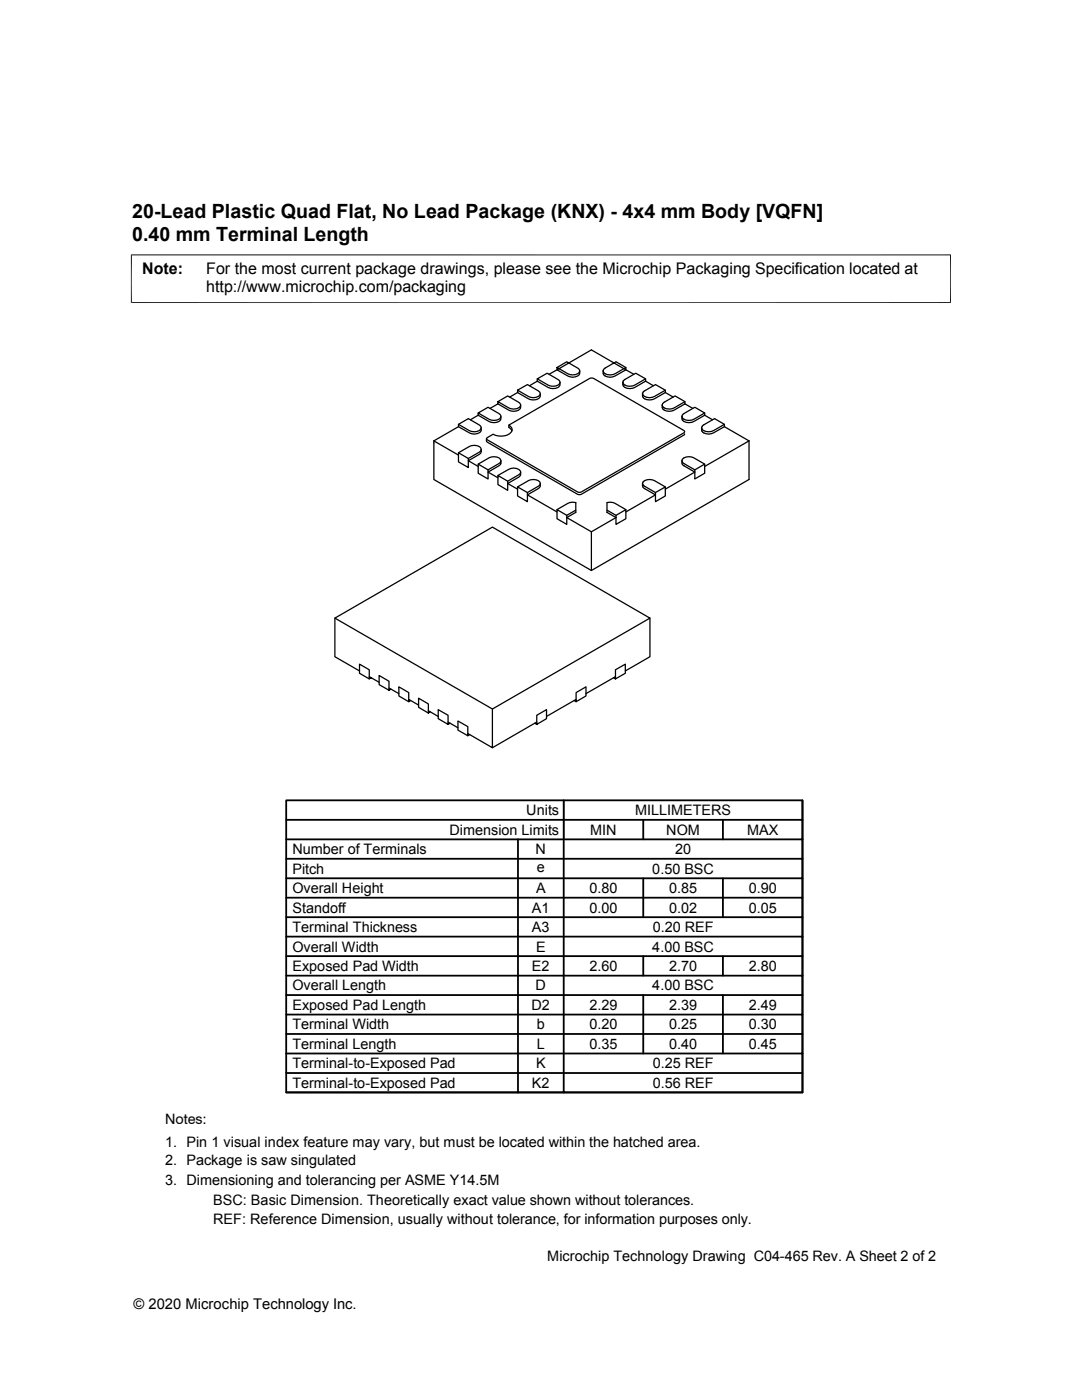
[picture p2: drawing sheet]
<svg xmlns="http://www.w3.org/2000/svg" width="216mm" height="279mm" viewBox="0 0 216 279" stroke-linecap="round" stroke-linejoin="round" font-family="sans-serif">
<defs><g id="words">
<g font-size="3.9">
<text x="26.4" y="43.5">20-Lead Plastic Quad Flat, No Lead Package (KNX) - 4x4 mm Body [VQFN]</text>
<text x="26.4" y="48">0.40 mm Terminal Length</text>
</g>
<g font-size="3.2">
<text x="28.4" y="54.6">Note:</text>
<text x="41.1" y="54.6">For the most current package drawings, please see the Microchip Packaging Specification located at</text>
<text x="41.1" y="58.3">http://www.microchip.com/packaging</text>
</g>
<g font-size="2.9">
<text x="89.7" y="166.6">Dimension Limits</text>
<text x="105" y="162.7">Units</text>
<text x="117.8" y="166.6">MIN</text>
<text x="126.7" y="162.7">MILLIMETERS</text>
<text x="132.9" y="166.6">NOM</text>
<text x="149.1" y="166.6">MAX</text>
<text x="58.3" y="170.5">Number of Terminals</text>
<text x="106.9" y="170.5">N</text>
<text x="134.7" y="170.5">20</text>
<text x="58.3" y="174.4">Pitch</text>
<text x="58.3" y="178.2">Overall Height</text>
<text x="107" y="178.2">A</text>
<text x="107.1" y="174.1">e</text>
<text x="117.6" y="178.2">0.80</text>
<text x="130.2" y="174.4">0.50 BSC</text>
<text x="133.5" y="178.2">0.85</text>
<text x="149.4" y="178.2">0.90</text>
<text x="58.3" y="182.1">Standoff</text>
<text x="106.1" y="182.1">A1</text>
<text x="117.6" y="182.1">0.00</text>
<text x="133.5" y="182.1">0.02</text>
<text x="149.4" y="182.1">0.05</text>
<text x="58.3" y="186">Terminal Thickness</text>
<text x="58.3" y="189.9">Overall Width</text>
<text x="106.1" y="186">A3</text>
<text x="107" y="189.9">E</text>
<text x="130.2" y="189.9">4.00 BSC</text>
<text x="130.2" y="186">0.20 REF</text>
<text x="58.3" y="193.8">Exposed Pad Width</text>
<text x="58.3" y="197.7">Overall Length</text>
<text x="106.2" y="193.8">E2</text>
<text x="106.9" y="197.7">D</text>
<text x="117.6" y="193.8">2.60</text>
<text x="130.2" y="197.7">4.00 BSC</text>
<text x="133.5" y="193.8">2.70</text>
<text x="149.4" y="193.8">2.80</text>
<text x="58.3" y="201.6">Exposed Pad Length</text>
<text x="106.1" y="201.6">D2</text>
<text x="117.6" y="201.6">2.29</text>
<text x="133.5" y="201.6">2.39</text>
<text x="149.4" y="201.6">2.49</text>
<text x="58.3" y="205.4">Terminal Width</text>
<text x="58.3" y="209.3">Terminal Length</text>
<text x="107.1" y="209.3">L</text>
<text x="107.1" y="205.4">b</text>
<text x="117.6" y="209.3">0.35</text>
<text x="117.6" y="205.4">0.20</text>
<text x="133.5" y="209.3">0.40</text>
<text x="133.5" y="205.4">0.25</text>
<text x="149.4" y="209.3">0.45</text>
<text x="149.4" y="205.4">0.30</text>
<text x="58.3" y="213.2">Terminal-to-Exposed Pad</text>
<text x="107" y="213.2">K</text>
<text x="130.2" y="213.2">0.25 REF</text>
<text x="58.3" y="217.1">Terminal-to-Exposed Pad</text>
<text x="106.2" y="217.1">K2</text>
<text x="130.2" y="217.1">0.56 REF</text>
<text x="32.9" y="224.3">Notes:</text>
<text x="32.9" y="228.9">1. Pin 1 visual index feature may vary, but must be located within the hatched area.</text>
<text x="32.9" y="232.6">2. Package is saw singulated</text>
<text x="32.9" y="236.5">3. Dimensioning and tolerancing per ASME Y14.5M</text>
<text x="42.5" y="244.3">REF: Reference Dimension, usually without tolerance, for information purposes only.</text>
<text x="42.5" y="240.6">BSC: Basic Dimension. Theoretically exact value shown without tolerances.</text>
<text x="109.2" y="251.7">Microchip Technology Drawing C04-465 Rev. A Sheet 2 of 2</text>
<text x="26.6" y="261.3">© 2020 Microchip Technology Inc.</text>
</g>
</g></defs>
<g fill="none" stroke="#000" stroke-width=".25">
<path d="M103.3 78.3l2.1 1.3a1.76 1.76 0 0 0 2.4-.4v-.6M103.3 77.9l2.1 1.2a1.79 1.79 0 0 0 2.4-.4l-.2-.6-2.4-1.3-1.9 1.1v.4M103.3 78.3l-1.6 .9M107.2 76.1l2.2 1.2a1.76 1.76 0 0 0 2.3-.4v-.6M107.2 75.6l2.2 1.3a1.76 1.76 0 0 0 2.3-.5l-.2-.5-2.3-1.4-2 1.1v.5M107.2 76.1l-1.6 .9M111.1 73.3l2.2 1.3a1.78 1.78 0 0 0 2.4-.4l-.3-.6-2.3-1.4-2 1.1v.5l6.9-4 6.9 4v-.5l-2-1.1-2.1 1.2-.4 .6M115.7 74v.5a1.54 1.54 0 0 1-2.4 .5l-2.2-1.2-1.5 .9M120.4 74v.8a1.9 1.9 0 0 0 2.3 .2l2.2-1.2 1.6 .9M124.9 73.3l-2.2 1.3a1.76 1.76 0 0 1-2.3-.4v-.2M128.8 76.1l-2.1 1.2a1.76 1.76 0 0 1-2.4-.4v-.6M128.8 75.6l-2.1 1.3a1.76 1.76 0 0 1-2.4-.5v-.1"/>
<path d="M128.8 76.1v-.5l-1.9-1.1-2.2 1.2-.4 .6M128.8 76.1l1.6 .9M132.8 78.3l-2.2 1.3a1.76 1.76 0 0 1-2.4-.4v-.6M132.8 77.9l-2.2 1.2a1.55 1.55 0 0 1-2.4-.5M132.8 78.3v-.4l-2-1.1-2.4 1.3-.2 .5M132.8 78.3l1.5 .9M86.6 88v7.7l31.4 18.2 31.5-18.2v-7.7M86.6 88l4.9 2.8M91.5 90.4l2 1.1v1.8l-2-1.1zM91.5 90.4l2.1-1.3a1.76 1.76 0 0 1 2.4 .4l-.2 .6-2.3 1.4M91.5 84.7l2.1 1.2a1.76 1.76 0 0 0 2.4-.4l-.2-.6-2.3-1.4-2 1.2v.5M95.4 92.6l2 1.2v1.8l-2-1.2z"/>
<path d="M95.4 82.9l2.2 1.2a1.76 1.76 0 0 0 2.3-.4v-.6M95.4 82.4l2.2 1.3a1.76 1.76 0 0 0 2.3-.5l-.2-.5-2.3-1.4-2 1.1v.5M95.4 92.6l2.2-1.2a1.76 1.76 0 0 1 2.3 .4l-.2 .6-2.3 1.4M95.4 82.9l-1.5 .9M96 89.7v.6l-.2 .3-2.3 1.3 1.9 1.2M96 85.4l-.1 .7a1.9 1.9 0 0 1-2.3 .3l-2.1-1.2-4.9 2.8M97.1 87.4l1.3-.7a2.9 2.9 0 0 0 3.8-.7 .97 .97 0 0 0-.7-1.2l16.2-9.3 .4-.1 .3 .1 18.1 10.4 .1 .2-.1 .3-20.9 11.9-.4-.1-18-10.4zM99.4 94.9l1.9 1.1v1.9l-1.9-1.2zM99.4 80.6l2.1 1.3a1.78 1.78 0 0 0 2.4-.5v-.6M99.4 80.2l2.1 1.2a1.78 1.78 0 0 0 2.4-.4l-.2-.6-2.4-1.4-1.9 1.2v.4M99.4 94.9l2.1-1.2a1.54 1.54 0 0 1 2.4 .5l-.2 .5-2.4 1.3M99.4 80.6l-1.6 .9"/>
<path d="M99.9 91.9v.7l-.2 .2-2.3 1.4 2 1.2M101.5 84.8v.5l.7 .7M103.3 97.2l1.9 1.1v1.8l-1.9-1.1zM103.3 97.2l2.1-1.3a1.76 1.76 0 0 1 2.4 .5l-.2 .5-2.4 1.4M103.9 94.2v.6l-.2 .3-2.4 1.4 2 1.1M107.8 96.5v.6l-.2 .3-2.4 1.4 5.9 3.4M128.2 96.5v.4l.2 .5 2.4 1.4-5.9 3.4M128.2 96.5l.2 .4 2.4 1.4M128.2 96.5l.1-.3a1.9 1.9 0 0 1 2.3-.3l2.2 1.3M130.8 98.3l2-1.1v1.8l-2 1.1zM136.1 91.9v.7l.2 .2 2.3 1.4-5.8 3.4M136.1 91.9l.4 .6 2.1 1.3"/>
<path d="M136.1 91.9l.1-.2a1.86 1.86 0 0 1 2.3-.3l2.1 1.2M136.6 86.6l-.1 .2-20.5 11.8-.4 .1-.4-.1-18-10.4-.1-.2v-.5M136.7 80.6l-2.2 1.3a1.76 1.76 0 0 1-2.3-.5l-.1-.6M136.7 80.2l-2.2 1.2a1.76 1.76 0 0 1-2.3-.4l-.1-.2M136.7 80.6v-.4l-2-1.2-2.2 1.3-.4 .5M136.7 80.6l1.6 .9M138.6 93.8l2-1.2v1.8l-2 1.2zM140 85.4v.4a1.55 1.55 0 0 0 2.4 .6l2.1-1.2 5 2.8M140.6 82.9l-2.1 1.2a1.76 1.76 0 0 1-2.4-.4v-.6M140.6 82.4l-2.1 1.3a1.76 1.76 0 0 1-2.4-.5v-.1M140.6 82.9v-.5l-2-1.1-2.1 1.2-.4 .6M140.6 82.9l1.6 .9"/>
<path d="M144.5 84.7l-2.1 1.2a1.76 1.76 0 0 1-2.4-.4v-.1M144.5 85.2v-.5l-1.9-1.2-2.4 1.4-.2 .5M149.5 88l-8.9 5.1M111.1 101.7l2 1.1v1.8l-2-1.1zM111.1 101.7l2.2-1.2a2.19 2.19 0 0 1 1.6-.2v2l-1.8 1 4.9 2.8M114.9 101.8l-1.8 1M118 106.1v7.8M121.1 101.8l1.8 1M122.9 102.8l2-1.1v1.8l-2 1.1zM124.9 101.7l-2.2-1.2a2.25 2.25 0 0 0-1.6-.2v2l1.8 1-4.9 2.8M66.8 123.4l31.5-18.2 31.4 18.2-31.4 18.1zM66.8 123.4v7.7l4.9 2.8"/>
<path d="M71.7 132.5l2 1.2v1.8l-2-1.1zM73.7 135l1.9 1.2M74.1 135.3l-.4 .2M77.6 137.3l2 1.1M78 137.5l-.4 .3-2-1.2v-1.8l2 1.2v1.8M81.6 139.6l1.9 1.1M81.9 139.8l-.3 .2-2-1.1v-1.8l2 1.1v1.8M114.6 139.8l.4 .2 1.9-1.1v-1.8l-1.9 1.1v1.8M115 139.6l-5.9 3.4M122.4 135.3l.4 .2 2-1.1v-1.9l-2 1.2v1.8M122.8 135l-5.9 3.4M129.7 123.4v7.7l-4.9 2.8"/>
<path d="M85.5 141.8l1.9 1.2M85.9 142.1l-.4 .2-2-1.1v-1.9l2 1.2v1.8M89.4 144.1l2 1.1M89.8 144.3l-.4 .3-2-1.2v-1.8l2 1.1v1.9M93.7 146.6l-.4 .2-1.9-1.1v-1.8l1.9 1.1v1.8M98.3 141.5v7.7l-5-2.8M106.7 144.3l.4 .3 2-1.2v-1.8l-2 1.1v1.9M107.1 144.1l-8.8 5.1M112.5 159.7v7.8"/>
</g>
<path d="M26.1 50.9h163.7M26.2 50.8v9.7M189.7 50.8v9.7M26.1 60.4h163.7" fill="none" stroke="#000" stroke-width=".2"/>
<g fill="none" stroke="#000" stroke-width=".36">
<path d="M57.1 159.7h103v58.3h-103zM112.5 159.7v58.3M160.1 159.7v58.3h-103M57.1 163.6h103M57.1 167.5h103M57.1 179.2h103M57.1 175.3h103M57.1 171.4h103M103.4 167.5v50.5M128.4 163.6v3.9M128.4 175.3v7.7M144.3 163.6v3.9"/>
<path d="M144.3 175.3v7.7M57.1 183h103M57.1 186.9h103M57.1 190.8h103M57.1 194.7h103M57.1 198.6h103M128.4 190.8v3.9M128.4 198.6v11.6M144.3 190.8v3.9M144.3 198.6v11.6M57.1 210.2h103M57.1 202.5h103"/>
<path d="M57.1 206.4h103M57.1 214.1h103"/>
</g>
<use href="#words"/>
</svg>
